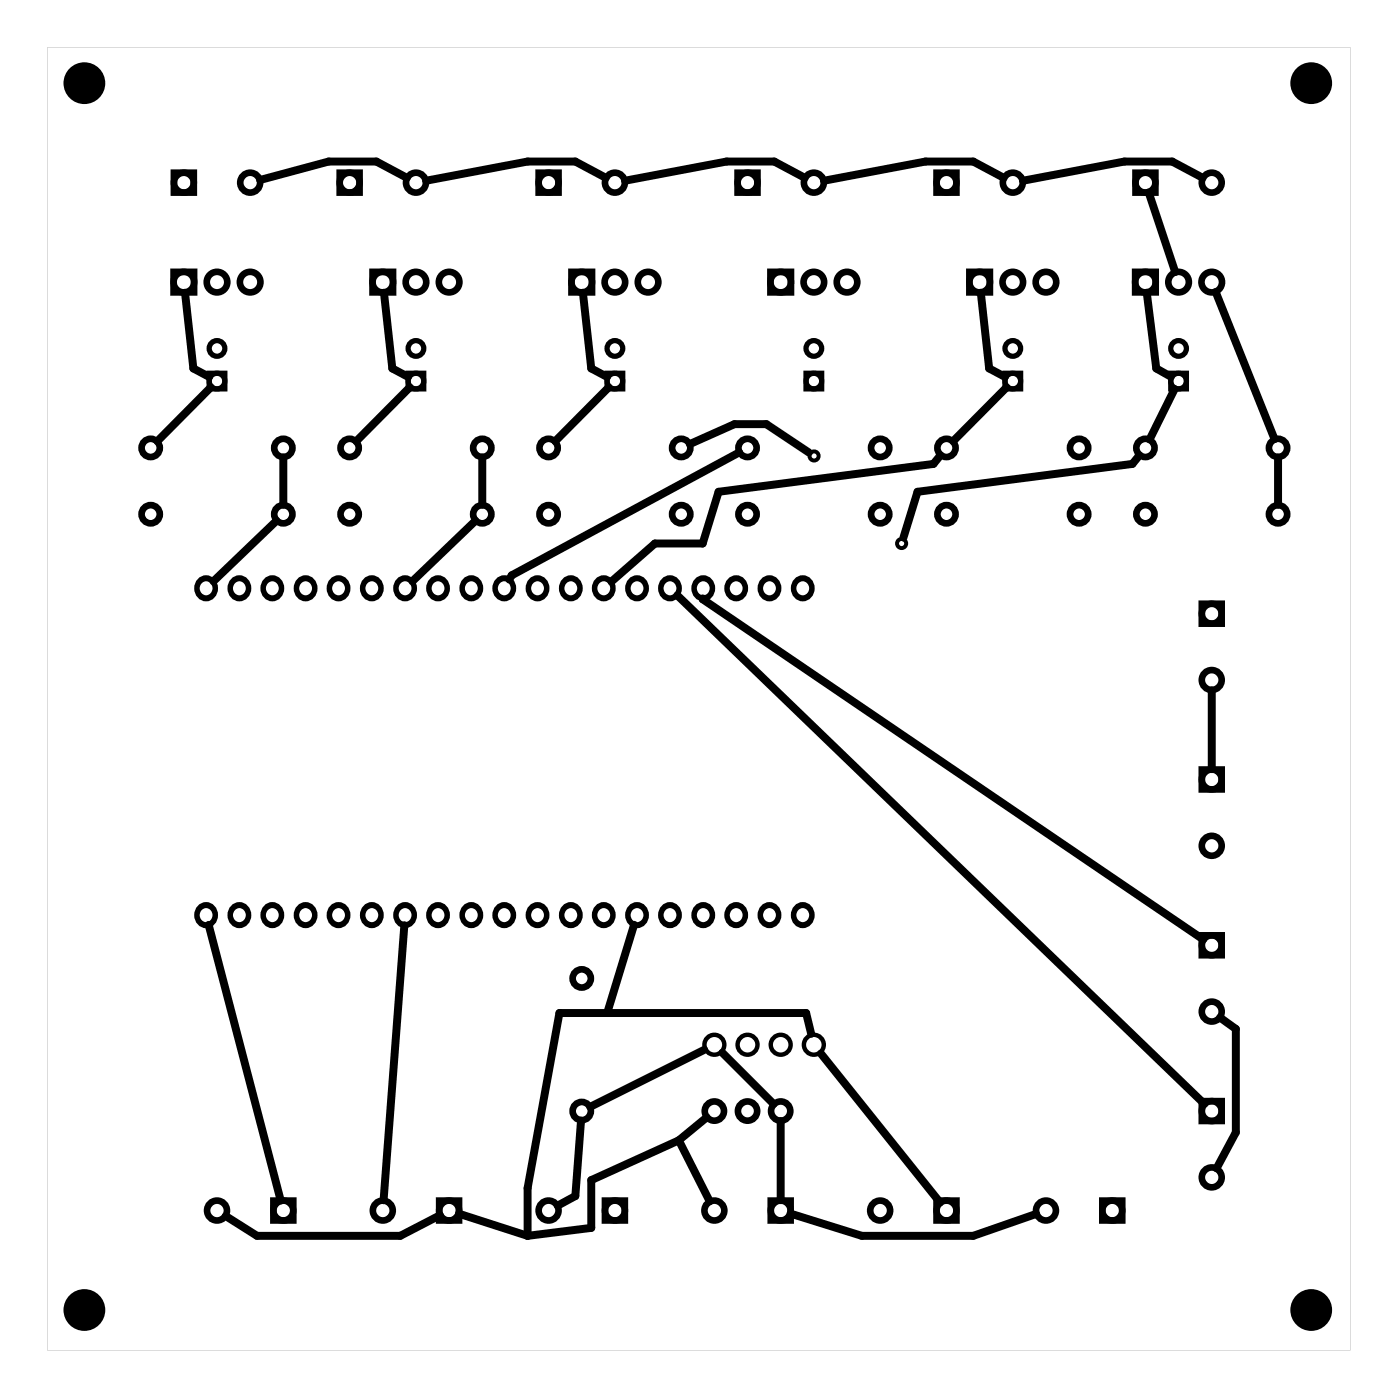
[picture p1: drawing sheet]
<svg xmlns="http://www.w3.org/2000/svg" width="107mm" height="107mm" viewBox="0 0 107 107" stroke-linecap="round" stroke-linejoin="round" font-family="sans-serif">
<path d="M3.6 3.6h99.8v99.8h-99.8zM3.6 3.6v99.8h99.8v-99.8z" fill="#000"/>
<g fill="none" stroke="#000" stroke-width=".51">
<path d="M13.3 13.2h1.5v1.6h-1.5zM26 13.2h1.5v1.6h-1.5zM41.3 13.2h1.5v1.6h-1.5zM56.5 13.2h1.5v1.6h-1.5zM71.7 13.2h1.6v1.6h-1.6zM87 13.2h1.5v1.6h-1.5zM13.3 20.8h1.6v1.6h-1.6zM28.5 20.8h1.6v1.6h-1.6zM43.8 20.8h1.6v1.6h-1.6zM59 20.8h1.6v1.6h-1.6zM74.3 20.8h1.5v1.6h-1.5zM87 20.8h1.5v1.6h-1.5z"/>
<path d="M92.1 46.2h1.5v1.6h-1.5zM92.1 58.9h1.5v1.6h-1.5zM92.1 71.6h1.5v1.6h-1.5zM20.9 92h1.6v1.5h-1.6zM33.6 92h1.6v1.5h-1.6zM46.3 92h1.6v1.5h-1.6zM59 92h1.6v1.5h-1.6zM71.7 92h1.6v1.5h-1.6zM84.4 92h1.6v1.5h-1.6zM92.1 84.3h1.5v1.6h-1.5z"/>
<circle cx="14.1" cy="14" r=".76"/>
<circle cx="19.2" cy="14" r=".76"/>
<circle cx="26.8" cy="14" r=".76"/>
<circle cx="31.9" cy="14" r=".76"/>
<circle cx="42" cy="14" r=".76"/>
<circle cx="47.1" cy="14" r=".76"/>
<circle cx="57.3" cy="14" r=".76"/>
<circle cx="62.3" cy="14" r=".76"/>
<circle cx="72.5" cy="14" r=".76"/>
<circle cx="77.6" cy="14" r=".76"/>
<circle cx="87.7" cy="14" r=".76"/>
<circle cx="92.8" cy="14" r=".76"/>
<circle cx="11.5" cy="34.3" r=".7"/>
<circle cx="11.5" cy="39.4" r=".7"/>
<circle cx="14.1" cy="21.6" r=".79"/>
<circle cx="16.6" cy="21.6" r=".79"/>
<circle cx="19.2" cy="21.6" r=".79"/>
<circle cx="21.7" cy="34.3" r=".7"/>
<circle cx="21.7" cy="39.4" r=".7"/>
<circle cx="26.8" cy="34.3" r=".7"/>
<circle cx="26.8" cy="39.4" r=".7"/>
<circle cx="29.3" cy="21.6" r=".79"/>
<circle cx="31.9" cy="21.6" r=".79"/>
<circle cx="34.4" cy="21.6" r=".79"/>
<circle cx="36.9" cy="34.3" r=".7"/>
<circle cx="36.9" cy="39.4" r=".7"/>
<circle cx="42" cy="34.3" r=".7"/>
<circle cx="42" cy="39.4" r=".7"/>
<circle cx="44.6" cy="21.6" r=".79"/>
<circle cx="47.1" cy="21.6" r=".79"/>
<circle cx="49.6" cy="21.6" r=".79"/>
<circle cx="52.2" cy="34.3" r=".7"/>
<circle cx="52.2" cy="39.4" r=".7"/>
<circle cx="57.3" cy="39.4" r=".7"/>
<circle cx="57.3" cy="34.3" r=".7"/>
<circle cx="59.8" cy="21.6" r=".79"/>
<circle cx="62.3" cy="21.6" r=".79"/>
<circle cx="64.9" cy="21.6" r=".79"/>
<circle cx="67.4" cy="39.4" r=".7"/>
<circle cx="67.4" cy="34.3" r=".7"/>
<circle cx="72.5" cy="39.4" r=".7"/>
<circle cx="72.5" cy="34.3" r=".7"/>
<circle cx="75" cy="21.6" r=".79"/>
<circle cx="77.6" cy="21.6" r=".79"/>
<circle cx="80.1" cy="21.6" r=".79"/>
<circle cx="82.7" cy="34.3" r=".7"/>
<circle cx="82.7" cy="39.4" r=".7"/>
<circle cx="87.7" cy="21.6" r=".79"/>
<circle cx="87.7" cy="39.4" r=".7"/>
<circle cx="87.7" cy="34.3" r=".7"/>
<circle cx="90.3" cy="21.6" r=".79"/>
<circle cx="92.8" cy="21.6" r=".79"/>
<circle cx="97.9" cy="39.4" r=".7"/>
<circle cx="97.9" cy="34.3" r=".7"/>
<circle cx="92.8" cy="52.1" r=".76"/>
<circle cx="92.8" cy="59.7" r=".76"/>
<circle cx="92.8" cy="47" r=".76"/>
<circle cx="44.6" cy="75" r=".7"/>
<circle cx="92.8" cy="77.5" r=".76"/>
<circle cx="92.8" cy="64.8" r=".76"/>
<circle cx="92.8" cy="72.4" r=".76"/>
<circle cx="16.6" cy="92.7" r=".76"/>
<circle cx="21.7" cy="92.7" r=".76"/>
<circle cx="29.3" cy="92.7" r=".76"/>
<circle cx="34.4" cy="92.7" r=".76"/>
<circle cx="42" cy="92.7" r=".76"/>
<circle cx="44.6" cy="85.1" r=".7"/>
<circle cx="47.1" cy="92.7" r=".76"/>
<circle cx="54.7" cy="85.1" r=".74"/>
<circle cx="54.7" cy="92.7" r=".76"/>
<circle cx="57.3" cy="85.1" r=".74"/>
<circle cx="59.8" cy="85.1" r=".74"/>
<circle cx="59.8" cy="92.7" r=".76"/>
<circle cx="67.4" cy="92.7" r=".76"/>
<circle cx="72.5" cy="92.7" r=".76"/>
<circle cx="80.1" cy="92.7" r=".76"/>
<circle cx="85.2" cy="92.7" r=".76"/>
<circle cx="92.8" cy="90.2" r=".76"/>
<circle cx="92.8" cy="85.1" r=".76"/>
</g>
<g fill="none" stroke="#000" stroke-width=".34">
<circle cx="54.7" cy="80" r=".76"/>
<circle cx="57.3" cy="80" r=".76"/>
<circle cx="59.8" cy="80" r=".76"/>
<circle cx="62.3" cy="80" r=".76"/>
</g>
<g fill="#000">
<circle cx="6.5" cy="6.4" r="1.6"/>
<circle cx="100.4" cy="6.4" r="1.6"/>
<circle cx="6.5" cy="100.4" r="1.6"/>
<circle cx="100.4" cy="100.4" r="1.6"/>
</g>
<g fill="none" stroke="#000" stroke-width=".44">
<circle cx="15.8" cy="45.1" r=".73"/>
<circle cx="18.3" cy="45.1" r=".73"/>
<circle cx="20.8" cy="45.1" r=".73"/>
<circle cx="23.4" cy="45.1" r=".73"/>
<circle cx="25.9" cy="45.1" r=".73"/>
<circle cx="28.5" cy="45.1" r=".73"/>
<circle cx="31" cy="45.1" r=".73"/>
<circle cx="33.5" cy="45.1" r=".73"/>
<circle cx="36.1" cy="45.1" r=".73"/>
<circle cx="38.6" cy="45.1" r=".73"/>
<circle cx="41.1" cy="45.1" r=".73"/>
<circle cx="43.7" cy="45.1" r=".73"/>
<circle cx="46.2" cy="45.1" r=".73"/>
<circle cx="48.8" cy="45.1" r=".73"/>
<circle cx="51.3" cy="45.1" r=".73"/>
<circle cx="53.8" cy="45.1" r=".73"/>
<circle cx="56.4" cy="45.1" r=".73"/>
<circle cx="58.9" cy="45.1" r=".73"/>
<circle cx="61.5" cy="45.1" r=".73"/>
<circle cx="15.8" cy="70.1" r=".73"/>
<circle cx="18.3" cy="70.1" r=".73"/>
<circle cx="20.8" cy="70.1" r=".73"/>
<circle cx="23.4" cy="70.1" r=".73"/>
<circle cx="25.9" cy="70.1" r=".73"/>
<circle cx="28.5" cy="70.1" r=".73"/>
<circle cx="31" cy="70.1" r=".73"/>
<circle cx="33.5" cy="70.1" r=".73"/>
<circle cx="36.1" cy="70.1" r=".73"/>
<circle cx="38.6" cy="70.1" r=".73"/>
<circle cx="41.1" cy="70.1" r=".73"/>
<circle cx="43.7" cy="70.1" r=".73"/>
<circle cx="46.2" cy="70.1" r=".73"/>
<circle cx="48.8" cy="70.1" r=".73"/>
<circle cx="51.3" cy="70.1" r=".73"/>
<circle cx="53.8" cy="70.1" r=".73"/>
<circle cx="56.4" cy="70.1" r=".73"/>
<circle cx="58.9" cy="70.1" r=".73"/>
<circle cx="61.5" cy="70.1" r=".73"/>
</g>
<g fill="none" stroke="#000" stroke-width=".4">
<path d="M16 28.6h1.2v1.2h-1.2zM31.3 28.6h1.2v1.2h-1.2zM46.5 28.6h1.2v1.2h-1.2zM61.7 28.6h1.2v1.2h-1.2zM77 28.6h1.2v1.2h-1.2zM89.7 28.6h1.2v1.2h-1.2z"/>
<circle cx="16.6" cy="29.2" r=".6"/>
<circle cx="16.6" cy="26.7" r=".6"/>
<circle cx="31.9" cy="29.2" r=".6"/>
<circle cx="31.9" cy="26.7" r=".6"/>
<circle cx="47.1" cy="29.2" r=".6"/>
<circle cx="47.1" cy="26.7" r=".6"/>
<circle cx="62.3" cy="29.2" r=".6"/>
<circle cx="62.3" cy="26.7" r=".6"/>
<circle cx="77.6" cy="29.2" r=".6"/>
<circle cx="77.6" cy="26.7" r=".6"/>
<circle cx="90.3" cy="29.2" r=".6"/>
<circle cx="90.3" cy="26.7" r=".6"/>
</g>
<g fill="none" stroke="#000" stroke-width=".3">
<circle cx="62.4" cy="34.9" r=".35"/>
<circle cx="69.1" cy="41.6" r=".35"/>
</g>
<g fill="none" stroke="#000" stroke-width=".61">
<path d="M31.2 13.6l-2.4-1.2h-3.6l-5.3 1.4M46.4 13.6l-2.3-1.2h-3.7l-7.8 1.4M61.6 13.6l-2.3-1.2h-3.6l-7.8 1.4M76.9 13.6l-2.3-1.2h-3.7l-7.8 1.4M88 14.7l2 6.1M92.1 13.6l-2.3-1.2h-3.7l-7.7 1.4M14.2 22.4l.6 5.8 1.2 .7M16.1 29.7l-4 4.1M21.2 39.9l-4.9 4.6M21.7 35v3.7M29.4 22.4l.7 5.8 1.2 .7M31.4 29.7l-4.1 4.1"/>
<path d="M36.4 39.9l-4.8 4.6M36.9 35v3.7M44.7 22.4l.6 5.8 1.2 .7M46.6 29.7l-4.1 4.1M52.8 34l3.5-1.5h2.4l3.3 2.2M56.6 34.7l-17.4 9.4-.2 .3M72 34.9l-.5 .6-16.5 2.2-1.2 3.9h-3.6l-3.4 3M75.1 22.4l.7 5.8 1.2 .7M77.1 29.7l-4.1 4.1M87.3 34.9l-.6 .6-16.4 2.2-1.1 3.5M87.8 22.4l.8 5.8 1.1 .7M90 29.8l-1.9 3.9"/>
<path d="M93.1 22.4l4.5 11.2M97.9 35v3.7M51.9 45.6l40.4 39M53.8 45.8l38.4 26.2M92.8 52.9v6M16 70.9l5.5 21.1M31 70.9l-1.6 21M48.6 70.8l-2.1 6.8M62.1 79.2l-.3-1.6h-18.9l-2.5 13.4v3.7M93.5 78l1.2 .8v7.9l-1.5 2.8M33.7 93.1l-3 1.6h-11l-2.4-1.5M35.2 93l5.2 1.7"/>
<path d="M44.5 85.8l-.4 5.8-1.4 .8M52 87.4l-6.7 3v3.7l-4.9 .6M52 87.4l2.4 4.6M53.9 80.4l-8.7 4.4M54.1 85.6l-2.1 1.8M55.3 80.6l4 4M59.8 85.9v6M60.6 93l5.4 1.7h8.6l4.8-1.7M62.9 80.7l9.1 11.4"/>
</g>
</svg>
